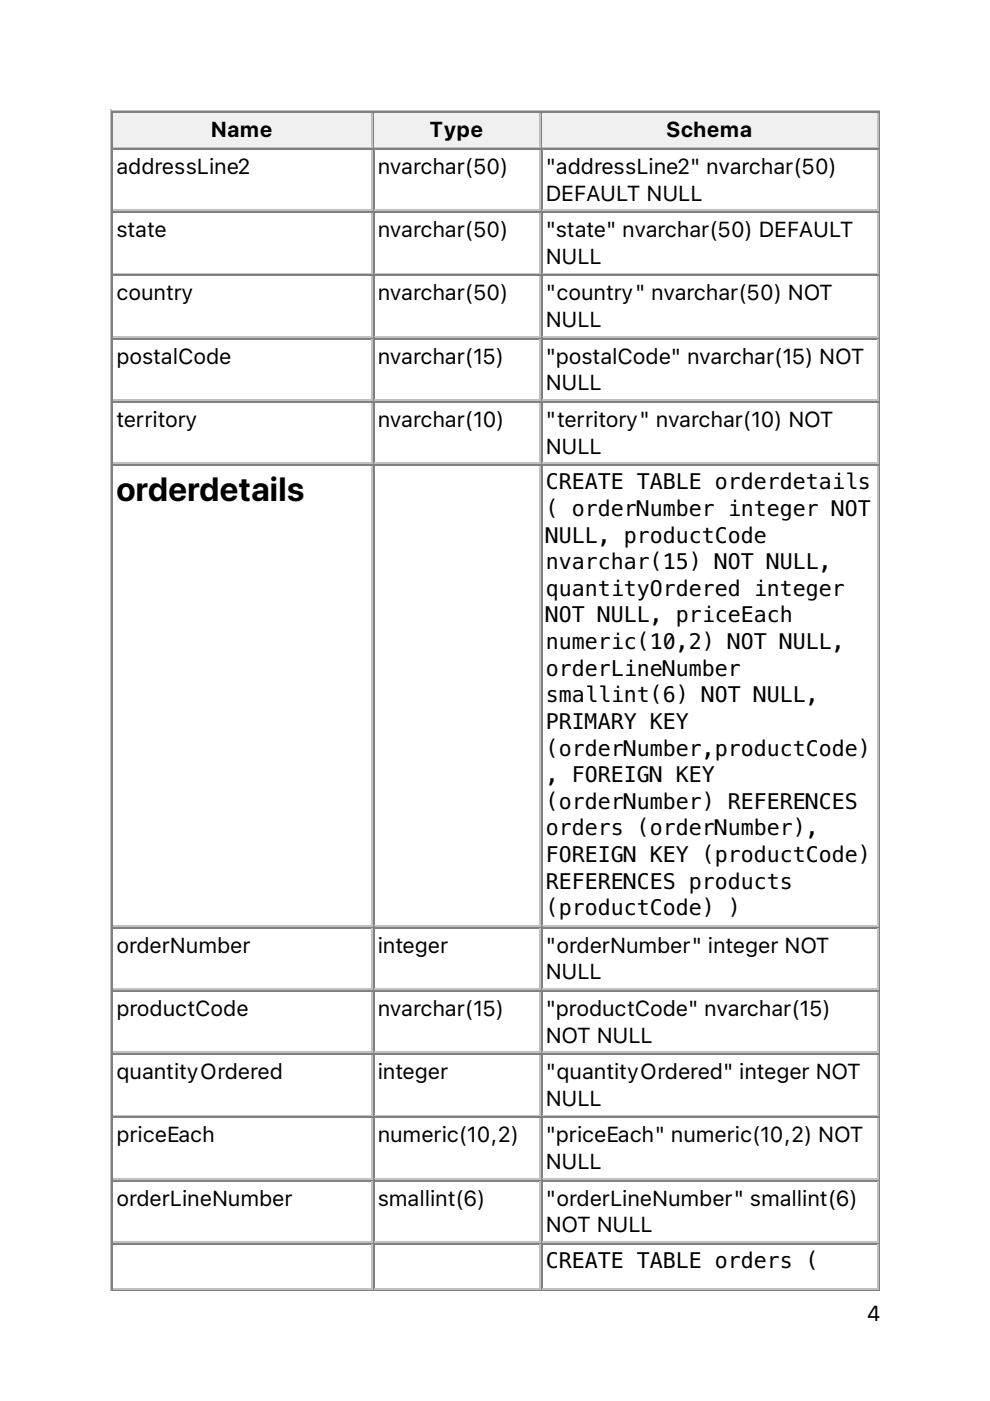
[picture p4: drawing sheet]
<svg xmlns="http://www.w3.org/2000/svg" width="210mm" height="297mm" viewBox="0 0 210 297" stroke-linecap="round" stroke-linejoin="round" font-family="sans-serif">
<defs><g id="words">
<text font-size="7.1" x="24.7" y="106.3">orderdetails</text>
<g font-size="4.6">
<text x="44.8" y="29.1">Name</text>
<text x="91.1" y="29.1">Type</text>
<text x="141.3" y="29.1">Schema</text>
<text x="24.7" y="36.9">addressLine2</text>
<text x="80.1" y="36.9">nvarchar(50)</text>
<text x="115.7" y="36.9">&quot;addressLine2&quot; nvarchar(50)</text>
<text x="115.7" y="42.5">DEFAULT NULL</text>
<text x="24.7" y="50.3">state</text>
<text x="80.1" y="50.3">nvarchar(50)</text>
<text x="115.7" y="50.3">&quot;state&quot; nvarchar(50) DEFAULT</text>
<text x="115.7" y="55.9">NULL</text>
<text x="24.7" y="63.7">country</text>
<text x="80.1" y="63.7">nvarchar(50)</text>
<text x="115.7" y="63.7">&quot;country&quot; nvarchar(50) NOT</text>
<text x="115.7" y="69.3">NULL</text>
<text x="24.7" y="77.1">postalCode</text>
<text x="80.1" y="77.1">nvarchar(15)</text>
<text x="115.7" y="77.1">&quot;postalCode&quot; nvarchar(15) NOT</text>
<text x="115.7" y="82.7">NULL</text>
<text x="24.7" y="90.5">territory</text>
<text x="80.1" y="90.5">nvarchar(10)</text>
<text x="115.7" y="90.5">&quot;territory&quot; nvarchar(10) NOT</text>
<text x="115.7" y="96.2">NULL</text>
<text x="115.7" y="103.7">CREATE TABLE orderdetails</text>
<text x="115.7" y="109.4">( orderNumber integer NOT</text>
<text x="115.7" y="115">NULL, productCode</text>
<text x="115.7" y="120.7">nvarchar(15) NOT NULL,</text>
<text x="115.7" y="126.3">quantityOrdered integer</text>
<text x="115.7" y="132">NOT NULL, priceEach</text>
<text x="115.7" y="137.6">numeric(10,2) NOT NULL,</text>
<text x="115.7" y="143.2">orderLineNumber</text>
<text x="115.7" y="148.9">smallint(6) NOT NULL,</text>
<text x="115.7" y="154.5">PRIMARY KEY</text>
<text x="115.7" y="160.2">(orderNumber,productCode)</text>
<text x="115.7" y="165.8">, FOREIGN KEY</text>
<text x="115.7" y="171.5">(orderNumber) REFERENCES</text>
<text x="115.7" y="177.1">orders (orderNumber),</text>
<text x="115.7" y="182.8">FOREIGN KEY (productCode)</text>
<text x="115.7" y="188.4">REFERENCES products</text>
<text x="115.7" y="194">(productCode) )</text>
<text x="24.7" y="202">orderNumber</text>
<text x="80.1" y="202">integer</text>
<text x="115.7" y="202">&quot;orderNumber&quot; integer NOT</text>
<text x="115.7" y="207.6">NULL</text>
<text x="24.7" y="215.4">productCode</text>
<text x="80.1" y="215.4">nvarchar(15)</text>
<text x="115.7" y="215.4">&quot;productCode&quot; nvarchar(15)</text>
<text x="115.7" y="221">NOT NULL</text>
<text x="24.7" y="228.8">quantityOrdered</text>
<text x="80.1" y="228.8">integer</text>
<text x="115.7" y="228.8">&quot;quantityOrdered&quot; integer NOT</text>
<text x="115.7" y="234.4">NULL</text>
<text x="24.7" y="242.2">priceEach</text>
<text x="80.1" y="242.2">numeric(10,2)</text>
<text x="115.7" y="242.2">&quot;priceEach&quot; numeric(10,2) NOT</text>
<text x="115.7" y="247.8">NULL</text>
<text x="24.7" y="255.6">orderLineNumber</text>
<text x="80.1" y="255.6">smallint(6)</text>
<text x="115.7" y="255.6">&quot;orderLineNumber&quot; smallint(6)</text>
<text x="115.7" y="261.3">NOT NULL</text>
<text x="115.7" y="268.8">CREATE TABLE orders (</text>
<text x="183.8" y="280.1">4</text>
</g>
</g></defs>
<path d="M23.5 23.3v250.5M23.6 23.5h163M24 31.2h55M78.8 24v7" fill="none" stroke="#c0c0c0" stroke-width=".35"/>
<path d="M23.8 23.6v7.8M24 23.8h55M186.4 23.6v249.8M23.6 273.6h163" fill="none" stroke="#808080" stroke-width=".35"/>
<g fill="#f0f0f0">
<path d="M24 24h54.7v7h-54.7z"/>
<path d="M44.4 24.7h13.8v5.6h-13.8z"/>
</g>
<path d="M79.2 23.6v7.8M79.4 23.8h35.3" fill="none" stroke="#808080" stroke-width=".35"/>
<path d="M79.4 31.2h35.3M114.5 24v7" fill="none" stroke="#c0c0c0" stroke-width=".35"/>
<g fill="#f0f0f0">
<path d="M79.4 24h34.9v7h-34.9z"/>
<path d="M91 24.7h11.7v5.6h-11.7z"/>
</g>
<path d="M114.8 23.6v7.8M115 23.8h71.3" fill="none" stroke="#808080" stroke-width=".35"/>
<path d="M115 31.2h71.3M186.1 24v7" fill="none" stroke="#c0c0c0" stroke-width=".35"/>
<g fill="#f0f0f0">
<path d="M115 24h70.9v7h-70.9z"/>
<path d="M141.1 24.7h18.7v5.6h-18.7z"/>
</g>
<g fill="none" stroke="#808080" stroke-width=".35">
<path d="M23.8 31.4v242M24 31.6h55M79.2 31.4v242M79.4 31.6h35.3M114.8 31.4v242M115 31.6h71.3M24 45h55M24 58.4h55M79.4 45h35.3M79.4 58.4h35.3M115 45h71.3M115 58.4h71.3"/>
<path d="M24 71.8h55M79.4 71.8h35.3M115 71.8h71.3M24 85.2h55M24 98.6h55M79.4 85.2h35.3M79.4 98.6h35.3M115 85.2h71.3M115 98.6h71.3M24 196.7h55M79.4 196.7h35.3M115 196.7h71.3"/>
<path d="M24 210.1h55M79.4 210.1h35.3M115 210.1h71.3M24 223.5h55M24 236.9h55M79.4 223.5h35.3M79.4 236.9h35.3M115 223.5h71.3M115 236.9h71.3M24 250.3h55M79.4 250.3h35.3M115 250.3h71.3"/>
<path d="M24 263.7h55M79.4 263.7h35.3M115 263.7h71.3"/>
</g>
<g fill="none" stroke="#c0c0c0" stroke-width=".35">
<path d="M78.8 31.7v12.7M114.5 31.7v12.7M186.1 31.7v12.7M24 44.6h55M24 58h55M78.8 45.2v12.7M78.8 58.6v12.7M79.4 44.6h35.3M79.4 58h35.3M114.5 45.2v12.7M114.5 58.6v12.7M115 44.6h71.3"/>
<path d="M115 58h71.3M186.1 45.2v12.7M186.1 58.6v12.7M24 71.4h55M78.8 72v12.7M79.4 71.4h35.3M114.5 72v12.7M115 71.4h71.3M186.1 72v12.7M24 84.8h55M24 98.2h55M78.8 85.4v12.7"/>
<path d="M78.8 98.8v97.3M79.4 84.8h35.3M79.4 98.2h35.3M114.5 85.4v12.7M114.5 98.8v97.3M115 84.8h71.3M115 98.2h71.3M186.1 85.4v12.7M186.1 98.8v97.3M24 196.3h55M78.8 196.8v12.7M79.4 196.3h35.3"/>
<path d="M114.5 196.8v12.7M115 196.3h71.3M186.1 196.8v12.7M24 209.7h55M78.8 210.3v12.7M79.4 209.7h35.3M114.5 210.3v12.7M115 209.7h71.3M186.1 210.3v12.7M24 223.1h55M24 236.5h55M78.8 223.7v12.7"/>
<path d="M78.8 237.1v12.7M79.4 223.1h35.3M79.4 236.5h35.3M114.5 223.7v12.7M114.5 237.1v12.7M115 223.1h71.3M115 236.5h71.3M186.1 223.7v12.7M186.1 237.1v12.7M24 249.9h55M78.8 250.5v12.7M79.4 249.9h35.3"/>
<path d="M114.5 250.5v12.7M115 249.9h71.3M186.1 250.5v12.7M24 263.3h55M24 273.2h55M78.8 263.9v9.1M79.4 263.3h35.3M79.4 273.2h35.3M114.5 263.9v9.1M115 263.3h71.3M115 273.2h71.3M186.1 263.9v9.1"/>
</g>
<use href="#words"/>
</svg>
